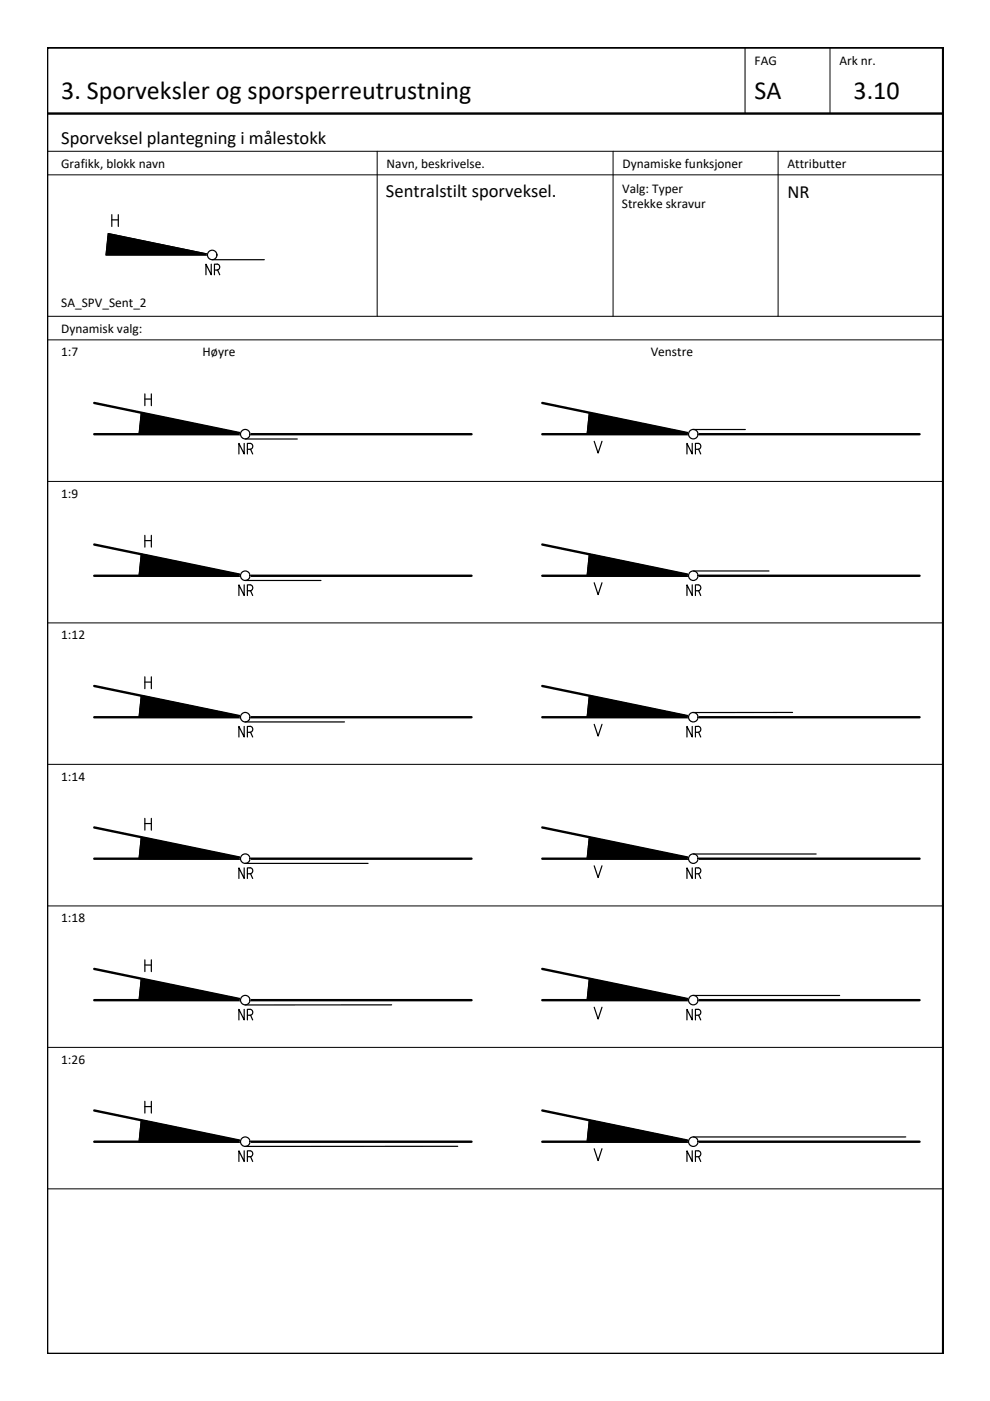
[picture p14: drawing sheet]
<svg xmlns="http://www.w3.org/2000/svg" width="210mm" height="297mm" viewBox="0 0 210 297" stroke-linecap="round" stroke-linejoin="round" font-family="sans-serif">
<defs><g id="words">
<g font-size="5.5">
<text x="13" y="21.1">3. Sporveksler og sporsperreutrustning</text>
<text x="160" y="21.1">SA</text>
<text x="181" y="21.1">3.10</text>
</g>
<g font-size="3.9">
<text x="13" y="30.6">Sporveksel plantegning i målestokk</text>
<text x="81.8" y="41.7">Sentralstilt sporveksel.</text>
<text x="167" y="42.1">NR</text>
</g>
<g font-size="2.8">
<text x="160" y="13.9">FAG</text>
<text x="178" y="13.9">Ark nr.</text>
<text x="13" y="35.6">Grafikk, blokk navn</text>
<text x="82" y="35.6">Navn, beskrivelse.</text>
<text x="132" y="35.6">Dynamiske funksjoner</text>
<text x="167" y="35.6">Attributter</text>
<text x="131.9" y="41">Valg: Typer</text>
<text x="131.9" y="44.1">Strekke skravur</text>
<text x="13" y="65.1">SA_SPV_Sent_2</text>
<text x="13" y="70.6">Dynamisk valg:</text>
<text x="13" y="75.6">1:7</text>
<text x="43" y="75.6">Høyre</text>
<text x="138" y="75.6">Venstre</text>
<text x="13" y="105.6">1:9</text>
<text x="13" y="135.6">1:12</text>
<text x="13" y="165.6">1:14</text>
<text x="13" y="195.6">1:18</text>
<text x="13" y="225.6">1:26</text>
</g>
</g></defs>
<!-- layer: RAMME SYMBOLER -->
<g fill="none" stroke="#000" stroke-width=".21">
<path d="M158 10.1v14M176 10.1v14M10 32.1h189.9M10 37.1h189.9M80 32.1v35M130 32.1v35M165 32.1v35M10 67.1h189.9M10 72.1h189.9M10 102.1h189.9M10 132.1h189.9M10 162.1h189.9"/>
<path d="M10 192.1h189.9M10 222.1h189.9M10 252.1h189.9"/>
</g>
<!-- layer: RAMME -->
<path d="M10 10.1h190v276.9h-190zM10 24.1h189.9" fill="none" stroke="#000" stroke-width=".51"/>
<!-- layer: SIG-SPOR enlinje -->
<g fill="none" stroke="#000" stroke-width=".51">
<path d="M20 92.1h80M20 85.4l32 6.7M115 92.1h80M115 85.4l32 6.7M20 115.5l32 6.6M115 115.5l32 6.6M20 122.1h80M115 122.1h80M20 152.1h80M20 145.4l32 6.7M115 152.1h80M115 145.4l32 6.7"/>
<path d="M20 175.4l32 6.7M115 175.4l32 6.7M20 182.1h80M115 182.1h80M20 212.1h80M20 205.4l32 6.7M115 212.1h80M115 205.4l32 6.7M20 235.4l32 6.7M115 235.4l32 6.7M20 242.1h80M115 242.1h80"/>
</g>
<!-- layer: SIG-Sporveksler -->
<g fill="#000" stroke="#000" stroke-width=".21">
<path d="M22.9 49.5l22.1 4.6h-22.5zM30 87.5l22 4.6h-22.5zM124.9 87.5l22.1 4.6h-22.5zM30 117.5l22 4.6h-22.5zM124.9 117.5l22.1 4.6h-22.5zM30 147.5l22 4.6h-22.5zM124.9 147.5l22.1 4.6h-22.5zM30 177.5l22 4.6h-22.5zM124.9 177.5l22.1 4.6h-22.5zM30 207.5l22 4.6h-22.5zM124.9 207.5l22.1 4.6h-22.5zM30 237.5l22 4.6h-22.5z"/>
<path d="M124.9 237.5l22.1 4.6h-22.5z"/>
</g>
<g fill="none" stroke="#000" stroke-width=".25">
<path d="M22.9 49.5l22.1 4.6h-22.5zM23.7 45.5v2.5M23.7 46.6h1.4M25.1 45.5v2.5M45 55.1h11M30 87.5l22 4.6h-22.5zM30.7 83.5v2.5M30.7 84.6h1.4M32.1 83.5v2.5M52 93.1h11M124.9 87.5l22.1 4.6h-22.5zM126 93.6l.8 2.5 .8-2.5"/>
<path d="M147 91.1h11M30 117.5l22 4.6h-22.5zM30.7 113.5v2.5M30.7 114.6h1.4M32.1 113.5v2.5M124.9 117.5l22.1 4.6h-22.5zM52 123.1h16.1M126 123.6l.8 2.5 .8-2.5M147 121.1h16M30 147.5l22 4.6h-22.5zM30.7 143.5v2.5M30.7 144.6h1.4"/>
<path d="M32.1 143.5v2.5M52 153.1h21M124.9 147.5l22.1 4.6h-22.5zM126 153.6l.8 2.5 .8-2.5M168 151.1h-21M30 177.5l22 4.6h-22.5zM30.7 173.5v2.5M30.7 174.6h1.4M32.1 173.5v2.5M124.9 177.5l22.1 4.6h-22.5zM52 183.1h26M126 183.6l.8 2.5 .8-2.5"/>
<path d="M147 181.1h26M30 207.5l22 4.6h-22.5zM30.7 203.5v2.5M30.7 204.6h1.4M32.1 203.5v2.5M83 213l-31 .1M124.9 207.5l22.1 4.6h-22.5zM126 213.6l.8 2.5 .8-2.5M147 211.1h31M30 237.5l22 4.6h-22.5zM30.7 233.5v2.5M30.7 234.6h1.4"/>
<path d="M32.1 233.5v2.5M124.9 237.5l22.1 4.6h-22.5zM97 243l-45 .1M126 243.6l.8 2.5 .8-2.5M147 241.1h45"/>
<circle cx="45" cy="54.1" r="1.01"/>
<circle cx="52" cy="92.1" r="1.01"/>
<circle cx="147" cy="92.1" r="1.01"/>
<circle cx="52" cy="122.1" r="1.01"/>
<circle cx="147" cy="122.1" r="1.01"/>
<circle cx="52" cy="152.1" r="1.01"/>
<circle cx="147" cy="152.1" r="1.01"/>
<circle cx="52" cy="182.1" r="1.01"/>
<circle cx="147" cy="182.1" r="1.01"/>
<circle cx="52" cy="212" r="1.01"/>
<circle cx="147" cy="212" r="1.01"/>
<circle cx="52" cy="242.1" r="1.01"/>
<circle cx="147" cy="242.1" r="1.01"/>
</g>
<!-- layer: Wipeout -->
<g fill="none" stroke="#fff" stroke-width=".21">
<path d="M44 53.9v.4v-.2M46 53.9v.2v-.3v.4M51 91.9v.4v-.2M53 91.9v.2l-.1-.3 .1 .4M146 91.9v.4v-.2M148 91.9v.2l-.1-.3 .1 .4M51 121.9v.4v-.2M53 121.9v.2l-.1-.3 .1 .4M146 121.9v.4v-.2M148 121.9v.2l-.1-.3 .1 .4M51 151.9v.4v-.2M53 151.9v.2l-.1-.3 .1 .4"/>
<path d="M146 151.9v.4v-.2M148 151.9v.2l-.1-.3 .1 .4M51 181.9v.4v-.2M53 181.9v.2l-.1-.3 .1 .4M146 181.9v.4v-.2M148 181.9v.2l-.1-.3 .1 .4M51 211.9v.4v-.2M53 211.9v.2l-.1-.3 .1 .4M146 211.9v.4v-.2M148 211.9v.2l-.1-.3 .1 .4M51 241.9v.4v-.2M53 241.9v.2l-.1-.3 .1 .4"/>
<path d="M146 241.9v.4v-.2M148 241.9v.2l-.1-.3 .1 .4"/>
</g>
<g fill="#fff" stroke="#fff" stroke-width=".21">
<path d="M51 91.9l.1 .5zM51 91.8l.1 .6zM51 91.8l.1 .8zM51.1 91.7v.9zM51.1 91.7l.1 1zM51.1 91.6l.1 1.1zM51.1 91.6l.2 1.2zM51.2 91.5l.1 1.3zM51.2 91.5l.2 1.4zM51.3 91.4l.1 1.5zM51.3 91.4l.2 1.5zM51.3 91.4l.2 1.5-.1-1.6zM51.4 91.3l.2 1.7-.1-.1zM51.4 91.3l.2 1.7-.1-1.8zM51.5 91.2l.2 1.8zM51.5 91.2l.2 1.8-.1-1.8zM51.6 91.2l.3 1.9-.2-.1zM51.6 91.2l.3 1.9-.2-2zM51.7 91.1l.3 2h-.1zM51.7 91.1l.3 2-.1-2zM51.9 91.1l.2 2h-.1zM51.9 91.1l.2 2-.1-2zM52 91.1l.2 1.9-.1 .1zM52 91.1l.2 1.9-.1-1.9zM52.1 91.1l.3 1.9h-.2zM52.1 91.1l.3 1.9-.2-1.9zM52.2 91.1l.3 1.8-.1 .1zM52.2 91.1l.3 1.8-.1-1.7zM52.4 91.2l.2 1.7h-.1zM52.4 91.2l.2 1.7zM52.5 91.2l.2 1.6-.1 .1zM52.5 91.2l.2 1.6zM52.6 91.3l.1 1.5zM52.6 91.3l.2 1.4zM52.7 91.4l.1 1.3zM52.7 91.4l.2 1.2zM52.8 91.5l.1 1.1zM52.8 91.5l.1 .9zM52.9 91.6v.8zM52.9 91.6v.7zM52.9 91.7v.6zM52.9 91.7l.1 .5z"/>
<path d="M146 91.9v.5zM146 91.8v.6zM146 91.8l.1 .8zM146 91.7l.1 .9zM146 91.7l.2 1zM146.1 91.6l.1 1.1zM146.1 91.6l.2 1.2zM146.2 91.5l.1 1.3zM146.2 91.5l.2 1.4zM146.3 91.4l.1 1.5zM146.3 91.4l.2 1.5zM146.3 91.4l.2 1.5-.1-1.6zM146.4 91.3l.2 1.7-.1-.1zM146.4 91.3l.2 1.7-.1-1.8zM146.5 91.2l.2 1.8zM146.5 91.2l.2 1.8-.1-1.8zM146.6 91.2l.3 1.9-.2-.1zM146.6 91.2l.3 1.9-.2-2zM146.7 91.1l.3 2h-.1zM146.7 91.1l.3 2-.1-2zM146.9 91.1l.2 2h-.1zM146.9 91.1l.2 2-.1-2zM147 91.1l.2 1.9-.1 .1zM147 91.1l.2 1.9-.1-1.9zM147.1 91.1l.3 1.9h-.2zM147.1 91.1l.3 1.9-.2-1.9zM147.2 91.1l.3 1.8-.1 .1zM147.2 91.1l.3 1.8-.1-1.7zM147.4 91.2l.2 1.7h-.1zM147.4 91.2l.2 1.7zM147.5 91.2l.2 1.6-.1 .1zM147.5 91.2l.2 1.6zM147.6 91.3l.1 1.5zM147.6 91.3l.2 1.4zM147.7 91.4l.1 1.3zM147.7 91.4l.1 1.2zM147.8 91.5v1.1zM147.8 91.5l.1 .9zM147.8 91.6l.1 .8zM147.8 91.6l.1 .7zM147.9 91.7v.6zM147.9 91.7l.1 .5z"/>
<path d="M146 121.9v.6zM146 121.8v.7zM146 121.8l.1 .8zM146 121.7l.1 .9zM146 121.7l.2 1zM146.1 121.6l.1 1.1zM146.1 121.6l.2 1.2zM146.2 121.5l.1 1.3zM146.2 121.5l.2 1.4zM146.3 121.4l.1 1.5zM146.3 121.4l.2 1.5zM146.3 121.4l.2 1.5-.1-1.6zM146.4 121.3l.2 1.7-.1-.1zM146.4 121.3l.2 1.7-.1-1.8zM146.5 121.2l.2 1.8zM146.5 121.2l.2 1.8-.1-1.9zM146.6 121.1l.3 1.9h-.2zM146.6 121.1l.3 1.9-.2-1.9zM146.7 121.1l.3 2-.1-.1zM146.7 121.1l.3 2-.1-2zM146.9 121.1l.2 1.9-.1 .1zM146.9 121.1l.2 1.9-.1-1.9zM147 121.1l.2 1.9h-.1zM147 121.1l.2 1.9-.1-1.9zM147.1 121.1l.3 1.9h-.2zM147.1 121.1l.3 1.9-.2-1.9zM147.2 121.1l.3 1.8-.1 .1zM147.2 121.1l.3 1.8-.1-1.8zM147.4 121.1l.2 1.8h-.1zM147.4 121.1l.2 1.8zM147.5 121.2l.2 1.6-.1 .1zM147.5 121.2l.2 1.6zM147.6 121.3l.1 1.5zM147.6 121.3l.2 1.4zM147.7 121.4l.1 1.3zM147.7 121.4l.1 1.2zM147.8 121.5v1.1zM147.8 121.5l.1 1zM147.8 121.6l.1 .9zM147.8 121.6l.1 .7zM147.9 121.7v.6zM147.9 121.7l.1 .5z"/>
<path d="M51 121.9l.1 .6zM51 121.8l.1 .7zM51 121.8l.1 .8zM51.1 121.7v.9zM51.1 121.7l.1 1zM51.1 121.6l.1 1.1zM51.1 121.6l.2 1.2zM51.2 121.5l.1 1.3zM51.2 121.5l.2 1.4zM51.3 121.4l.1 1.5zM51.3 121.4l.2 1.5zM51.3 121.4l.2 1.5-.1-1.6zM51.4 121.3l.2 1.7-.1-.1zM51.4 121.3l.2 1.7-.1-1.8zM51.5 121.2l.2 1.8zM51.5 121.2l.2 1.8-.1-1.9zM51.6 121.1l.3 1.9h-.2zM51.6 121.1l.3 1.9-.2-1.9zM51.7 121.1l.3 2-.1-.1zM51.7 121.1l.3 2-.1-2zM51.9 121.1l.2 1.9-.1 .1zM51.9 121.1l.2 1.9-.1-1.9zM52 121.1l.2 1.9h-.1zM52 121.1l.2 1.9-.1-1.9zM52.1 121.1l.3 1.9h-.2zM52.1 121.1l.3 1.9-.2-1.9zM52.2 121.1l.3 1.8-.1 .1zM52.2 121.1l.3 1.8-.1-1.8zM52.4 121.1l.2 1.8h-.1zM52.4 121.1l.2 1.8zM52.5 121.2l.2 1.6-.1 .1zM52.5 121.2l.2 1.6zM52.6 121.3l.1 1.5zM52.6 121.3l.2 1.4zM52.7 121.4l.1 1.3zM52.7 121.4l.2 1.2zM52.8 121.5l.1 1.1zM52.8 121.5l.1 1zM52.9 121.6v.9zM52.9 121.6v.7zM52.9 121.7v.6zM52.9 121.7l.1 .5z"/>
<path d="M51 151.9l.1 .5zM51 151.8l.1 .6zM51 151.8l.1 .8zM51.1 151.7v.9zM51.1 151.7l.1 1zM51.1 151.6l.1 1.1zM51.1 151.6l.2 1.2zM51.2 151.5l.1 1.3zM51.2 151.5l.2 1.4zM51.3 151.3l.1 1.6zM51.3 151.3l.2 1.6zM51.3 151.3l.2 1.6-.1-1.6zM51.4 151.3l.2 1.7-.1-.1zM51.4 151.3l.2 1.7-.1-1.8zM51.5 151.2l.2 1.8zM51.5 151.2l.2 1.8-.1-1.9zM51.6 151.1l.3 2-.2-.1zM51.6 151.1l.3 2-.2-2zM51.7 151.1l.3 2h-.1zM51.7 151.1l.3 2-.1-2zM51.9 151.1l.2 2h-.1zM51.9 151.1l.2 2-.1-2zM52 151.1l.2 1.9-.1 .1zM52 151.1l.2 1.9-.1-1.9zM52.1 151.1l.3 1.9h-.2zM52.1 151.1l.3 1.9-.2-1.9zM52.2 151.1l.3 1.8-.1 .1zM52.2 151.1l.3 1.8-.1-1.8zM52.4 151.1l.2 1.8h-.1zM52.4 151.1l.2 1.8zM52.5 151.2l.2 1.6-.1 .1zM52.5 151.2l.2 1.6zM52.6 151.3l.1 1.5zM52.6 151.3l.2 1.4zM52.7 151.3l.1 1.4zM52.7 151.3l.2 1.3zM52.8 151.5l.1 1.1zM52.8 151.5l.1 .9zM52.9 151.6v.8zM52.9 151.6v.7zM52.9 151.7v.6zM52.9 151.7l.1 .5z"/>
<path d="M146 151.9v.5zM146 151.8v.6zM146 151.8l.1 .8zM146 151.7l.1 .9zM146 151.7l.2 1zM146.1 151.6l.1 1.1zM146.1 151.6l.2 1.2zM146.2 151.5l.1 1.3zM146.2 151.5l.2 1.4zM146.3 151.3l.1 1.6zM146.3 151.3l.2 1.6zM146.3 151.3l.2 1.6-.1-1.6zM146.4 151.3l.2 1.7-.1-.1zM146.4 151.3l.2 1.7-.1-1.8zM146.5 151.2l.2 1.8zM146.5 151.2l.2 1.8-.1-1.9zM146.6 151.1l.3 2-.2-.1zM146.6 151.1l.3 2-.2-2zM146.7 151.1l.3 2h-.1zM146.7 151.1l.3 2-.1-2zM146.9 151.1l.2 2h-.1zM146.9 151.1l.2 2-.1-2zM147 151.1l.2 1.9-.1 .1zM147 151.1l.2 1.9-.1-1.9zM147.1 151.1l.3 1.9h-.2zM147.1 151.1l.3 1.9-.2-1.9zM147.2 151.1l.3 1.8-.1 .1zM147.2 151.1l.3 1.8-.1-1.8zM147.4 151.1l.2 1.8h-.1zM147.4 151.1l.2 1.8zM147.5 151.2l.2 1.6-.1 .1zM147.5 151.2l.2 1.6zM147.6 151.3l.1 1.5zM147.6 151.3l.2 1.4zM147.7 151.3l.1 1.4zM147.7 151.3l.1 1.3zM147.8 151.5v1.1zM147.8 151.5l.1 .9zM147.8 151.6l.1 .8zM147.8 151.6l.1 .7zM147.9 151.7v.6zM147.9 151.7l.1 .5z"/>
<path d="M146 181.9v.5zM146 181.8v.6zM146 181.8l.1 .8zM146 181.7l.1 .9zM146 181.7l.2 1zM146.1 181.6l.1 1.1zM146.1 181.6l.2 1.2zM146.2 181.4l.1 1.4zM146.2 181.4l.2 1.5zM146.2 181.4l.2 1.5-.1-1.5zM146.3 181.4l.2 1.5zM146.3 181.4l.2 1.5-.1-1.6zM146.4 181.3l.2 1.7-.1-.1zM146.4 181.3l.2 1.7-.1-1.8zM146.5 181.2l.2 1.8zM146.5 181.2l.2 1.8-.1-1.9zM146.6 181.1l.3 2-.2-.1zM146.6 181.1l.3 2-.2-2zM146.7 181.1l.3 2h-.1zM146.7 181.1l.3 2-.1-2zM146.9 181.1l.2 2h-.1zM146.9 181.1l.2 2-.1-2zM147 181.1l.2 1.9-.1 .1zM147 181.1l.2 1.9-.1-1.9zM147.1 181.1l.3 1.9h-.2zM147.1 181.1l.3 1.9-.2-1.9zM147.2 181.1l.3 1.8-.1 .1zM147.2 181.1l.3 1.8-.1-1.8zM147.4 181.1l.2 1.8h-.1zM147.4 181.1l.2 1.8zM147.5 181.2l.2 1.6-.1 .1zM147.5 181.2l.2 1.6zM147.6 181.3l.1 1.5zM147.6 181.3l.2 1.4zM147.7 181.4l.1 1.3zM147.7 181.4l.1 1.2zM147.8 181.4v1.2zM147.8 181.4l.1 1zM147.8 181.6l.1 .8zM147.8 181.6l.1 .7zM147.9 181.7v.6zM147.9 181.7l.1 .5z"/>
<path d="M51 181.9l.1 .5zM51 181.8l.1 .6zM51 181.8l.1 .8zM51.1 181.7v.9zM51.1 181.7l.1 1zM51.1 181.6l.1 1.1zM51.1 181.6l.2 1.2zM51.2 181.4l.1 1.4zM51.2 181.4l.2 1.5zM51.2 181.4l.2 1.5-.1-1.5zM51.3 181.4l.2 1.5zM51.3 181.4l.2 1.5-.1-1.6zM51.4 181.3l.2 1.7-.1-.1zM51.4 181.3l.2 1.7-.1-1.8zM51.5 181.2l.2 1.8zM51.5 181.2l.2 1.8-.1-1.9zM51.6 181.1l.3 2-.2-.1zM51.6 181.1l.3 2-.2-2zM51.7 181.1l.3 2h-.1zM51.7 181.1l.3 2-.1-2zM51.9 181.1l.2 2h-.1zM51.9 181.1l.2 2-.1-2zM52 181.1l.2 1.9-.1 .1zM52 181.1l.2 1.9-.1-1.9zM52.1 181.1l.3 1.9h-.2zM52.1 181.1l.3 1.9-.2-1.9zM52.2 181.1l.3 1.8-.1 .1zM52.2 181.1l.3 1.8-.1-1.8zM52.4 181.1l.2 1.8h-.1zM52.4 181.1l.2 1.8zM52.5 181.2l.2 1.6-.1 .1zM52.5 181.2l.2 1.6zM52.6 181.3l.1 1.5zM52.6 181.3l.2 1.4zM52.7 181.4l.1 1.3zM52.7 181.4l.2 1.2zM52.8 181.4l.1 1.2zM52.8 181.4l.1 1zM52.9 181.6v.8zM52.9 181.6v.7zM52.9 181.7v.6zM52.9 181.7l.1 .5z"/>
<path d="M51 211.9l.1 .5zM51 211.8l.1 .6zM51 211.8l.1 .8zM51.1 211.7v.9zM51.1 211.7l.1 1zM51.1 211.6l.1 1.1zM51.1 211.6l.2 1.2zM51.2 211.5l.1 1.3zM51.2 211.5l.2 1.4zM51.3 211.4l.1 1.5zM51.3 211.4l.2 1.5zM51.3 211.4l.2 1.5-.1-1.6zM51.4 211.3l.2 1.7-.1-.1zM51.4 211.3l.2 1.7-.1-1.8zM51.5 211.2l.2 1.8zM51.5 211.2l.2 1.8-.1-1.9zM51.6 211.1l.3 1.9h-.2zM51.6 211.1l.3 1.9-.2-1.9zM51.7 211.1l.3 2-.1-.1zM51.7 211.1l.3 2-.1-2zM51.9 211.1l.2 1.9-.1 .1zM51.9 211.1l.2 1.9-.1-1.9zM52 211.1l.2 1.9h-.1zM52 211.1l.2 1.9-.1-1.9zM52.1 211.1l.3 1.9h-.2zM52.1 211.1l.3 1.9-.2-1.9zM52.2 211.1l.3 1.8-.1 .1zM52.2 211.1l.3 1.8-.1-1.8zM52.4 211.1l.2 1.8h-.1zM52.4 211.1l.2 1.8zM52.5 211.2l.2 1.6-.1 .1zM52.5 211.2l.2 1.6zM52.6 211.3l.1 1.5zM52.6 211.3l.2 1.4zM52.7 211.4l.1 1.3zM52.7 211.4l.2 1.2zM52.8 211.5l.1 1.1zM52.8 211.5l.1 .9zM52.9 211.6v.8zM52.9 211.6v.7zM52.9 211.7v.6zM52.9 211.7l.1 .5z"/>
<path d="M146 211.9v.5zM146 211.8v.6zM146 211.8l.1 .8zM146 211.7l.1 .9zM146 211.7l.2 1zM146.1 211.6l.1 1.1zM146.1 211.6l.2 1.2zM146.2 211.5l.1 1.3zM146.2 211.5l.2 1.4zM146.3 211.4l.1 1.5zM146.3 211.4l.2 1.5zM146.3 211.4l.2 1.5-.1-1.6zM146.4 211.3l.2 1.7-.1-.1zM146.4 211.3l.2 1.7-.1-1.8zM146.5 211.2l.2 1.8zM146.5 211.2l.2 1.8-.1-1.9zM146.6 211.1l.3 1.9h-.2zM146.6 211.1l.3 1.9-.2-1.9zM146.7 211.1l.3 2-.1-.1zM146.7 211.1l.3 2-.1-2zM146.9 211.1l.2 1.9-.1 .1zM146.9 211.1l.2 1.9-.1-1.9zM147 211.1l.2 1.9h-.1zM147 211.1l.2 1.9-.1-1.9zM147.1 211.1l.3 1.9h-.2zM147.1 211.1l.3 1.9-.2-1.9zM147.2 211.1l.3 1.8-.1 .1zM147.2 211.1l.3 1.8-.1-1.8zM147.4 211.1l.2 1.8h-.1zM147.4 211.1l.2 1.8zM147.5 211.2l.2 1.6-.1 .1zM147.5 211.2l.2 1.6zM147.6 211.3l.1 1.5zM147.6 211.3l.2 1.4zM147.7 211.4l.1 1.3zM147.7 211.4l.1 1.2zM147.8 211.5v1.1zM147.8 211.5l.1 .9zM147.8 211.6l.1 .8zM147.8 211.6l.1 .7zM147.9 211.7v.6zM147.9 211.7l.1 .5z"/>
<path d="M146 241.9v.6zM146 241.8v.7zM146 241.8l.1 .8zM146 241.7l.1 .9zM146 241.7l.2 1zM146.1 241.6l.1 1.1zM146.1 241.6l.2 1.2zM146.2 241.5l.1 1.3zM146.2 241.5l.2 1.4zM146.3 241.3l.1 1.6zM146.3 241.3l.2 1.6zM146.3 241.3l.2 1.6-.1-1.6zM146.4 241.3l.2 1.7-.1-.1zM146.4 241.3l.2 1.7-.1-1.8zM146.5 241.2l.2 1.8zM146.5 241.2l.2 1.8-.1-1.9zM146.6 241.1l.3 1.9h-.2zM146.6 241.1l.3 1.9-.2-1.9zM146.7 241.1l.3 2-.1-.1zM146.7 241.1l.3 2-.1-2zM146.9 241.1l.2 1.9-.1 .1zM146.9 241.1l.2 1.9-.1-1.9zM147 241.1l.2 1.9h-.1zM147 241.1l.2 1.9-.1-1.9zM147.1 241.1l.3 1.9h-.2zM147.1 241.1l.3 1.9-.2-1.9zM147.2 241.1l.3 1.8-.1 .1zM147.2 241.1l.3 1.8-.1-1.8zM147.4 241.1l.2 1.8h-.1zM147.4 241.1l.2 1.8zM147.5 241.2l.2 1.6-.1 .1zM147.5 241.2l.2 1.6zM147.6 241.3l.1 1.5zM147.6 241.3l.2 1.4zM147.7 241.3l.1 1.4zM147.7 241.3l.1 1.3zM147.8 241.5v1.1zM147.8 241.5l.1 1zM147.8 241.6l.1 .9zM147.8 241.6l.1 .7zM147.9 241.7v.6zM147.9 241.7l.1 .5z"/>
<path d="M51 241.9l.1 .6zM51 241.8l.1 .7zM51 241.8l.1 .8zM51.1 241.7v.9zM51.1 241.7l.1 1zM51.1 241.6l.1 1.1zM51.1 241.6l.2 1.2zM51.2 241.5l.1 1.3zM51.2 241.5l.2 1.4zM51.3 241.3l.1 1.6zM51.3 241.3l.2 1.6zM51.3 241.3l.2 1.6-.1-1.6zM51.4 241.3l.2 1.7-.1-.1zM51.4 241.3l.2 1.7-.1-1.8zM51.5 241.2l.2 1.8zM51.5 241.2l.2 1.8-.1-1.9zM51.6 241.1l.3 1.9h-.2zM51.6 241.1l.3 1.9-.2-1.9zM51.7 241.1l.3 2-.1-.1zM51.7 241.1l.3 2-.1-2zM51.9 241.1l.2 1.9-.1 .1zM51.9 241.1l.2 1.9-.1-1.9zM52 241.1l.2 1.9h-.1zM52 241.1l.2 1.9-.1-1.9zM52.1 241.1l.3 1.9h-.2zM52.1 241.1l.3 1.9-.2-1.9zM52.2 241.1l.3 1.8-.1 .1zM52.2 241.1l.3 1.8-.1-1.8zM52.4 241.1l.2 1.8h-.1zM52.4 241.1l.2 1.8zM52.5 241.2l.2 1.6-.1 .1zM52.5 241.2l.2 1.6zM52.6 241.3l.1 1.5zM52.6 241.3l.2 1.4zM52.7 241.3l.1 1.4zM52.7 241.3l.2 1.3zM52.8 241.5l.1 1.1zM52.8 241.5l.1 1zM52.9 241.6v.9zM52.9 241.6v.7zM52.9 241.7v.6zM52.9 241.7l.1 .5z"/>
<path d="M44 53.9v.5zM44 53.8v.6zM44 53.8l.1 .8zM44 53.7l.1 .9zM44 53.7l.2 1zM44.1 53.6l.1 1.1zM44.1 53.6l.2 1.2zM44.2 53.5l.1 1.3zM44.2 53.5l.2 1.4zM44.2 53.5l.2 1.4-.1-1.5zM44.3 53.4l.2 1.5zM44.3 53.4l.2 1.5-.1-1.6zM44.4 53.3l.2 1.7-.1-.1zM44.4 53.3l.2 1.7-.1-1.8zM44.5 53.2l.2 1.8h-.1zM44.5 53.2l.2 1.8-.1-1.8zM44.6 53.2l.3 1.9-.2-.1zM44.6 53.2l.3 1.9-.2-2zM44.7 53.1l.3 2h-.1zM44.7 53.1l.3 2-.1-2zM44.9 53.1l.2 2h-.1zM44.9 53.1l.2 2-.1-2zM45 53.1l.2 1.9-.1 .1zM45 53.1l.2 1.9-.1-1.9zM45.1 53.1l.3 1.9h-.2zM45.1 53.1l.3 1.9-.2-1.9zM45.2 53.1l.3 1.8-.1 .1zM45.2 53.1l.3 1.8-.1-1.7zM45.4 53.2l.2 1.7h-.1zM45.4 53.2l.2 1.7-.1-1.7zM45.5 53.2l.1 1.7zM45.5 53.2l.2 1.6zM45.6 53.3l.1 1.5zM45.6 53.3l.2 1.4zM45.7 53.4l.1 1.3zM45.7 53.4l.1 1.2zM45.8 53.5v1.1zM45.8 53.5l.1 .9zM45.8 53.6l.1 .8zM45.8 53.6l.2 .7zM45.9 53.7l.1 .6zM45.9 53.7l.1 .5z"/>
</g>
<g fill="none" stroke="#fffefd" stroke-width=".25">
<circle cx="45" cy="54.1" r="1"/>
<circle cx="52" cy="92.1" r="1"/>
<circle cx="147" cy="92.1" r="1"/>
<circle cx="52" cy="122.1" r="1"/>
<circle cx="147" cy="122.1" r="1"/>
<circle cx="52" cy="152.1" r="1"/>
<circle cx="147" cy="152.1" r="1"/>
<circle cx="52" cy="182.1" r="1"/>
<circle cx="147" cy="182.1" r="1"/>
<circle cx="52" cy="212.1" r="1"/>
<circle cx="147" cy="212.1" r="1"/>
<circle cx="52" cy="242.1" r="1"/>
<circle cx="147" cy="242.1" r="1"/>
</g>
<!-- layer: SIG_ATT_Tekst25 -->
<g fill="none" stroke="#000" stroke-width=".25">
<path d="M44.8 56v2.3l-1.1-2.3v2.3M46 56h-.5v2.3M46 56a.63 .63 0 0 1 .6 .6 .63 .63 0 0 1-.6 .6l-.5 .1M46.1 57.3l.5 1M51.8 94v2.3l-1.1-2.3v2.3M52.5 95.3h.5M53 94h-.5v2.3M53 94a.63 .63 0 0 1 .6 .6 .63 .63 0 0 1-.6 .7M53.1 95.3l.5 1M146.8 94v2.3l-1.2-2.3v2.3M147.4 95.3h.6M148 94h-.6v2.3"/>
<path d="M148 94a.63 .63 0 0 1 .6 .6 .63 .63 0 0 1-.6 .7M148.1 95.3l.5 1M51.8 124v2.3l-1.1-2.3v2.3M52.5 125.3h.5M53 124h-.5v2.3M53 124a.63 .63 0 0 1 .6 .6 .63 .63 0 0 1-.6 .7M53.1 125.3l.5 1M146.8 124v2.3l-1.2-2.3v2.3M147.4 125.3h.6M148 124h-.6v2.3M148 124a.63 .63 0 0 1 .6 .6 .63 .63 0 0 1-.6 .7M148.1 125.3l.5 1"/>
<path d="M51.8 154v2.3l-1.1-2.3v2.3M52.5 155.3h.5M53 154h-.5v2.3M53 154a.63 .63 0 0 1 .6 .6 .63 .63 0 0 1-.6 .6M53.1 155.3l.5 1M146.8 154v2.3l-1.2-2.3v2.3M147.4 155.3h.6M148 154h-.6v2.3M148 154a.63 .63 0 0 1 .6 .6 .63 .63 0 0 1-.6 .6M148.1 155.3l.5 1M51.8 184v2.3l-1.1-2.3v2.3M52.5 185.3h.5"/>
<path d="M53 184h-.5v2.3M53 184a.63 .63 0 0 1 .6 .6 .63 .63 0 0 1-.6 .6M53.1 185.3l.5 1M146.8 184v2.3l-1.2-2.3v2.3M147.4 185.3h.6M148 184h-.6v2.3M148 184a.63 .63 0 0 1 .6 .6 .63 .63 0 0 1-.6 .6M148.1 185.3l.5 1M51.8 214v2.2l-1.1-2.2v2.2M52.5 215.3h.5M53 214h-.5v2.2M53 214a.63 .63 0 0 1 .6 .6 .63 .63 0 0 1-.6 .7"/>
<path d="M53.1 215.3l.5 .9M146.8 214v2.2l-1.2-2.2v2.2M147.4 215.3h.6M148 214h-.6v2.2M148 214a.63 .63 0 0 1 .6 .6 .63 .63 0 0 1-.6 .7M148.1 215.3l.5 .9M51.8 244v2.3l-1.1-2.3v2.3M52.5 245.2h.5M53 244h-.5v2.3M53 244a.63 .63 0 0 1 .6 .6 .63 .63 0 0 1-.6 .6M53.1 245.2l.5 1.1M146.8 244v2.3l-1.2-2.3v2.3"/>
<path d="M147.4 245.2h.6M148 244h-.6v2.3M148 244a.63 .63 0 0 1 .6 .6 .63 .63 0 0 1-.6 .6M148.1 245.2l.5 1.1"/>
</g>
<use href="#words"/>
</svg>
